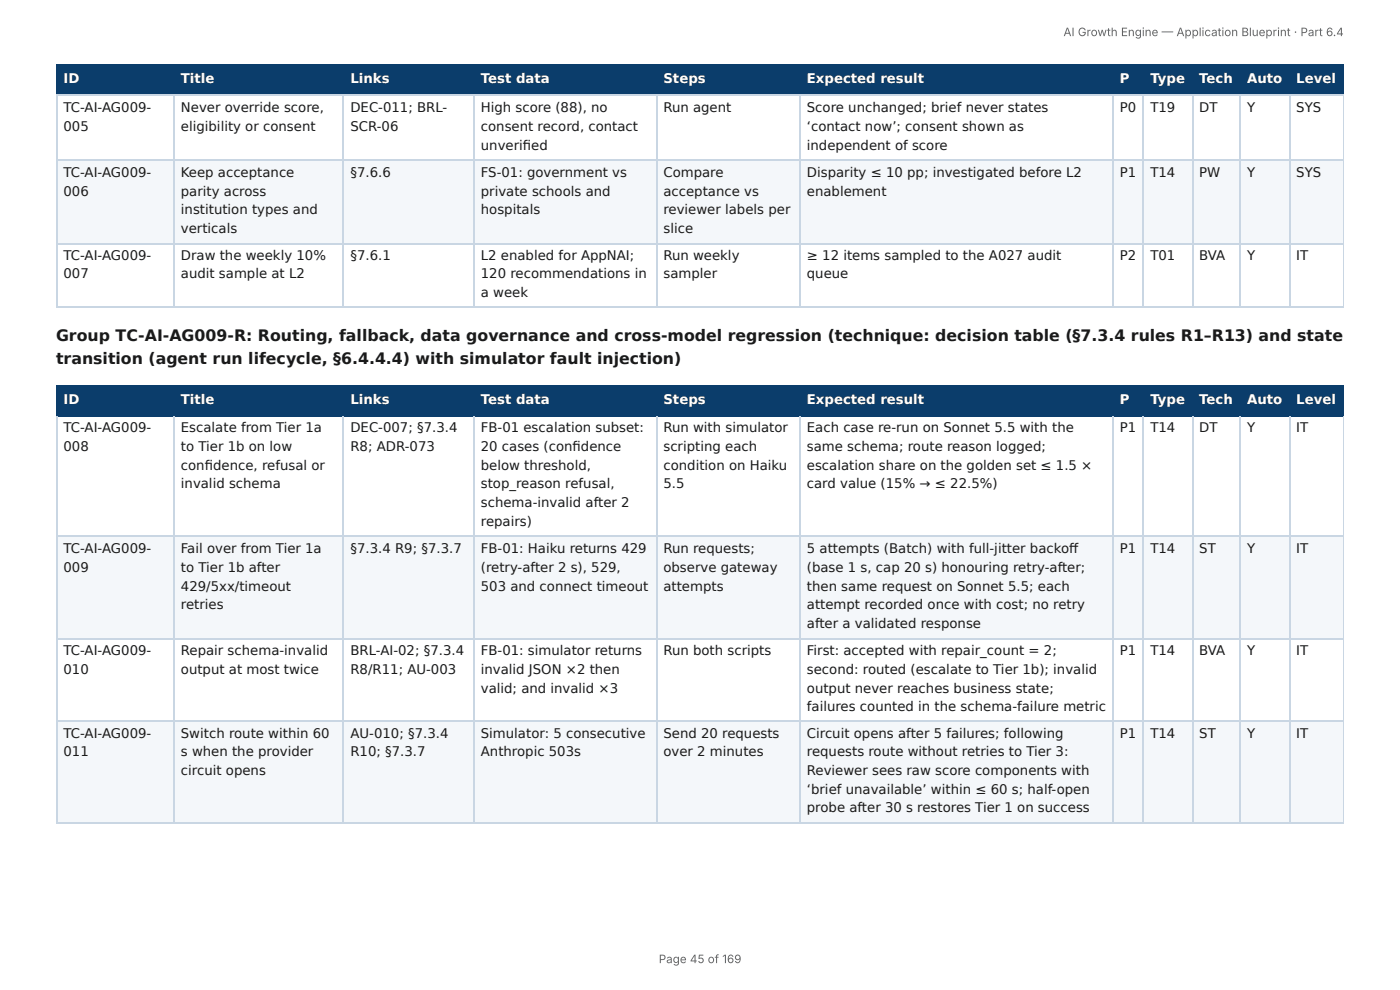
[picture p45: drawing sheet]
<svg xmlns="http://www.w3.org/2000/svg" width="297mm" height="210mm" viewBox="0 0 297 210" stroke-linecap="round" stroke-linejoin="round" font-family="sans-serif">
<defs><g id="words">
<g font-size="3.3" fill="#1a1a1a">
<text x="11.9" y="72.5">Group TC-AI-AG009-R: Routing, fallback, data governance and cross-model regression (technique: decision table (§7.3.4 rules R1–R13) and state</text>
<text x="11.9" y="77.3">transition (agent run lifecycle, §6.4.4.4) with simulator fault injection)</text>
</g>
<g font-size="2.8" fill="#fff">
<text x="13.5" y="17.7">ID</text>
<text x="38.4" y="17.7">Title</text>
<text x="74.4" y="17.7">Links</text>
<text x="102.1" y="17.7">Test data</text>
<text x="140.9" y="17.7">Steps</text>
<text x="171.4" y="17.7">Expected result</text>
<text x="237.9" y="17.7">P</text>
<text x="244.3" y="17.7">Type</text>
<text x="254.7" y="17.7">Tech</text>
<text x="264.9" y="17.7">Auto</text>
<text x="275.3" y="17.7">Level</text>
<text x="13.5" y="85.7">ID</text>
<text x="38.4" y="85.7">Title</text>
<text x="74.4" y="85.7">Links</text>
<text x="102.1" y="85.7">Test data</text>
<text x="140.9" y="85.7">Steps</text>
<text x="171.4" y="85.7">Expected result</text>
<text x="237.9" y="85.7">P</text>
<text x="244.3" y="85.7">Type</text>
<text x="254.7" y="85.7">Tech</text>
<text x="264.9" y="85.7">Auto</text>
<text x="275.3" y="85.7">Level</text>
</g>
<g font-size="2.8" fill="#1a1a1a">
<text x="13.5" y="23.8">TC-AI-AG009-</text>
<text x="38.4" y="23.8">Never override score,</text>
<text x="74.4" y="23.8">DEC-011; BRL-</text>
<text x="102.1" y="23.8">High score (88), no</text>
<text x="140.9" y="23.8">Run agent</text>
<text x="171.4" y="23.8">Score unchanged; brief never states</text>
<text x="237.9" y="23.8">P0</text>
<text x="244.3" y="23.8">T19</text>
<text x="254.7" y="23.8">DT</text>
<text x="264.9" y="23.8">Y</text>
<text x="275.3" y="23.8">SYS</text>
<text x="13.5" y="27.8">005</text>
<text x="38.4" y="27.8">eligibility or consent</text>
<text x="74.4" y="27.8">SCR-06</text>
<text x="102.1" y="27.8">consent record, contact</text>
<text x="171.4" y="27.8">‘contact now’; consent shown as</text>
<text x="102.1" y="31.8">unverifi ed</text>
<text x="171.4" y="31.8">independent of score</text>
<text x="13.5" y="37.6">TC-AI-AG009-</text>
<text x="13.5" y="41.5">006</text>
<text x="38.4" y="37.6">Keep acceptance</text>
<text x="38.4" y="41.5">parity across</text>
<text x="74.4" y="37.6">§7.6.6</text>
<text x="102.1" y="37.6">FS-01: government vs</text>
<text x="102.1" y="41.5">private schools and</text>
<text x="140.9" y="37.6">Compare</text>
<text x="140.9" y="41.5">acceptance vs</text>
<text x="171.4" y="37.6">Disparity ≤ 10 pp; investigated before L2</text>
<text x="171.4" y="41.5">enablement</text>
<text x="237.9" y="37.6">P1</text>
<text x="244.3" y="37.6">T14</text>
<text x="254.7" y="37.6">PW</text>
<text x="264.9" y="37.6">Y</text>
<text x="275.3" y="37.6">SYS</text>
<text x="38.4" y="45.5">institution types and</text>
<text x="102.1" y="45.5">hospitals</text>
<text x="140.9" y="45.5">reviewer labels per</text>
<text x="38.4" y="49.5">verticals</text>
<text x="140.9" y="49.5">slice</text>
<text x="13.5" y="55.3">TC-AI-AG009-</text>
<text x="13.5" y="59">007</text>
<text x="38.4" y="55.3">Draw the weekly 10%</text>
<text x="38.4" y="59">audit sample at L2</text>
<text x="74.4" y="55.3">§7.6.1</text>
<text x="102.1" y="55.3">L2 enabled for AppNAI;</text>
<text x="102.1" y="59">120 recommendations in</text>
<text x="140.9" y="55.3">Run weekly</text>
<text x="140.9" y="59">sampler</text>
<text x="171.4" y="55.3">≥ 12 items sampled to the A027 audit</text>
<text x="171.4" y="59">queue</text>
<text x="237.9" y="55.3">P2</text>
<text x="244.3" y="55.3">T01</text>
<text x="254.7" y="55.3">BVA</text>
<text x="264.9" y="55.3">Y</text>
<text x="275.3" y="55.3">IT</text>
<text x="102.1" y="63">a week</text>
<text x="13.5" y="91.8">TC-AI-AG009-</text>
<text x="13.5" y="95.8">008</text>
<text x="38.4" y="91.8">Escalate from Tier 1a</text>
<text x="38.4" y="95.8">to Tier 1b on low</text>
<text x="74.4" y="91.8">DEC-007; §7.3.4</text>
<text x="74.4" y="95.8">R8; ADR-073</text>
<text x="102.1" y="91.8">FB-01 escalation subset:</text>
<text x="102.1" y="95.8">20 cases (confi dence</text>
<text x="140.9" y="91.8">Run with simulator</text>
<text x="140.9" y="95.8">scripting each</text>
<text x="171.4" y="91.8">Each case re-run on Sonnet 5.5 with the</text>
<text x="171.4" y="95.8">same schema; route reason logged;</text>
<text x="237.9" y="91.8">P1</text>
<text x="244.3" y="91.8">T14</text>
<text x="254.7" y="91.8">DT</text>
<text x="264.9" y="91.8">Y</text>
<text x="275.3" y="91.8">IT</text>
<text x="38.4" y="99.7">confi dence, refusal or</text>
<text x="102.1" y="99.7">below threshold,</text>
<text x="140.9" y="99.7">condition on Haiku</text>
<text x="171.4" y="99.7">escalation share on the golden set ≤ 1.5 ×</text>
<text x="38.4" y="103.7">invalid schema</text>
<text x="102.1" y="103.7">stop_reason refusal,</text>
<text x="102.1" y="107.7">schema-invalid after 2</text>
<text x="140.9" y="103.7">5.5</text>
<text x="171.4" y="103.7">card value (15% → ≤ 22.5%)</text>
<text x="102.1" y="111.7">repairs)</text>
<text x="13.5" y="117.5">TC-AI-AG009-</text>
<text x="38.4" y="117.5">Fail over from Tier 1a</text>
<text x="74.4" y="117.5">§7.3.4 R9; §7.3.7</text>
<text x="102.1" y="117.5">FB-01: Haiku returns 429</text>
<text x="140.9" y="117.5">Run requests;</text>
<text x="171.4" y="117.5">5 attempts (Batch) with full-jitter backoff</text>
<text x="237.9" y="117.5">P1</text>
<text x="244.3" y="117.5">T14</text>
<text x="254.7" y="117.5">ST</text>
<text x="264.9" y="117.5">Y</text>
<text x="275.3" y="117.5">IT</text>
<text x="13.5" y="121.4">009</text>
<text x="38.4" y="121.4">to Tier 1b after</text>
<text x="38.4" y="125.4">429/5xx/timeout</text>
<text x="102.1" y="121.4">(retry-after 2 s), 529,</text>
<text x="102.1" y="125.4">503 and connect timeout</text>
<text x="140.9" y="121.4">observe gateway</text>
<text x="140.9" y="125.4">attempts</text>
<text x="171.4" y="121.4">(base 1 s, cap 20 s) honouring retry-after;</text>
<text x="171.4" y="125.4">then same request on Sonnet 5.5; each</text>
<text x="38.4" y="129.4">retries</text>
<text x="171.4" y="129.4">attempt recorded once with cost; no retry</text>
<text x="171.4" y="133.4">after a validated response</text>
<text x="13.5" y="139.2">TC-AI-AG009-</text>
<text x="13.5" y="143.1">010</text>
<text x="38.4" y="139.2">Repair schema-invalid</text>
<text x="38.4" y="143.1">output at most twice</text>
<text x="74.4" y="139.2">BRL-AI-02; §7.3.4</text>
<text x="74.4" y="143.1">R8/R11; AU-003</text>
<text x="102.1" y="139.2">FB-01: simulator returns</text>
<text x="102.1" y="143.1">invalid JSON ×2 then</text>
<text x="140.9" y="139.2">Run both scripts</text>
<text x="171.4" y="139.2">First: accepted with repair_count = 2;</text>
<text x="171.4" y="143.1">second: routed (escalate to Tier 1b); invalid</text>
<text x="237.9" y="139.2">P1</text>
<text x="244.3" y="139.2">T14</text>
<text x="254.7" y="139.2">BVA</text>
<text x="264.9" y="139.2">Y</text>
<text x="275.3" y="139.2">IT</text>
<text x="102.1" y="147.1">valid; and invalid ×3</text>
<text x="171.4" y="147.1">output never reaches business state;</text>
<text x="171.4" y="151.1">failures counted in the schema-failure metric</text>
<text x="13.5" y="156.6">TC-AI-AG009-</text>
<text x="13.5" y="160.6">011</text>
<text x="38.4" y="156.6">Switch route within 60</text>
<text x="38.4" y="160.6">s when the provider</text>
<text x="74.4" y="156.6">AU-010; §7.3.4</text>
<text x="74.4" y="160.6">R10; §7.3.7</text>
<text x="102.1" y="156.6">Simulator: 5 consecutive</text>
<text x="102.1" y="160.6">Anthropic 503s</text>
<text x="140.9" y="156.6">Send 20 requests</text>
<text x="140.9" y="160.6">over 2 minutes</text>
<text x="171.4" y="156.6">Circuit opens after 5 failures; following</text>
<text x="171.4" y="160.6">requests route without retries to Tier 3:</text>
<text x="237.9" y="156.6">P1</text>
<text x="244.3" y="156.6">T14</text>
<text x="254.7" y="156.6">ST</text>
<text x="264.9" y="156.6">Y</text>
<text x="275.3" y="156.6">IT</text>
<text x="38.4" y="164.6">circuit opens</text>
<text x="171.4" y="164.6">Reviewer sees raw score components with</text>
<text x="171.4" y="168.5">‘brief unavailable’ within ≤ 60 s; half-open</text>
<text x="171.4" y="172.5">probe after 30 s restores Tier 1 on success</text>
</g>
<g font-size="2.5" fill="#666">
<text x="225.9" y="7.7">AI Growth Engine — Application Blueprint · Part 6.4</text>
<text x="139.9" y="204.5">Page 45 of 169</text>
</g>
</g></defs>
<g fill="#0b3d6b">
<path d="M12.2 14h24.8v6.1h-24.8z"/>
<path d="M37 14h36v6.1h-36z"/>
<path d="M73 14h27.8v6.1h-27.8z"/>
<path d="M100.8 14h38.6v6.1h-38.6z"/>
<path d="M139.4 14h30.5v6.1h-30.5z"/>
<path d="M169.9 14h66.4v6.1h-66.4z"/>
<path d="M236.3 14h6.6v6.1h-6.6z"/>
<path d="M242.9 14h10.3v6.1h-10.3z"/>
<path d="M253.2 14h10.3v6.1h-10.3z"/>
<path d="M263.5 14h10.3v6.1h-10.3z"/>
<path d="M273.8 14h11.6v6.1h-11.6z"/>
</g>
<g fill="#f4f7fa">
<path d="M12.2 33.9h24.8v17.7h-24.8z"/>
<path d="M37 33.9h36v17.7h-36z"/>
<path d="M73 33.9h27.8v17.7h-27.8z"/>
<path d="M100.8 33.9h38.6v17.7h-38.6z"/>
<path d="M139.4 33.9h30.5v17.7h-30.5z"/>
<path d="M169.9 33.9h66.4v17.7h-66.4z"/>
<path d="M236.3 33.9h6.6v17.7h-6.6z"/>
<path d="M242.9 33.9h10.3v17.7h-10.3z"/>
<path d="M253.2 33.9h10.3v17.7h-10.3z"/>
<path d="M263.5 33.9h10.3v17.7h-10.3z"/>
<path d="M273.8 33.9h11.6v17.7h-11.6z"/>
</g>
<g fill="none" stroke="#0b3d6b" stroke-width=".26">
<path d="M11.9 13.9h273.5M12 13.8v6.6M36.9 13.8v6.6M72.9 13.8v6.6M100.7 13.8v6.6M139.6 13.8v6.6M170 13.8v6.6M236.4 13.8v6.6M242.8 13.8v6.6M253.3 13.8v6.6M263.4 13.8v6.6M274 13.8v6.6"/>
<path d="M11.9 20.2h273.5"/>
</g>
<path d="M285.3 13.8v6.6" fill="none" stroke="#0b3d6b" stroke-width=".21"/>
<g fill="none" stroke="#c9d6e3" stroke-width=".26">
<path d="M11.9 20.2h273.5M11.9 34h273.5M12 20.4v45M36.9 20.4v45M72.9 20.4v45M100.7 20.4v45M139.6 20.4v45M170 20.4v45M236.4 20.4v45M242.8 20.4v45M253.3 20.4v45M263.4 20.4v45"/>
<path d="M274 20.4v45M11.9 51.7h273.5M11.9 65.2h273.5"/>
</g>
<path d="M285.3 20.4v45" fill="none" stroke="#c9d6e3" stroke-width=".21"/>
<g fill="#0b3d6b">
<path d="M12.2 82h24.8v6.4h-24.8z"/>
<path d="M37 82h36v6.4h-36z"/>
<path d="M73 82h27.8v6.4h-27.8z"/>
<path d="M100.8 82h38.6v6.4h-38.6z"/>
<path d="M139.4 82h30.5v6.4h-30.5z"/>
<path d="M169.9 82h66.4v6.4h-66.4z"/>
<path d="M236.3 82h6.6v6.4h-6.6z"/>
<path d="M242.9 82h10.3v6.4h-10.3z"/>
<path d="M253.2 82h10.3v6.4h-10.3z"/>
<path d="M263.5 82h10.3v6.4h-10.3z"/>
<path d="M273.8 82h11.6v6.4h-11.6z"/>
</g>
<g fill="#f4f7fa">
<path d="M12.2 114h24.8v21.5h-24.8z"/>
<path d="M37 114h36v21.5h-36z"/>
<path d="M73 114h27.8v21.5h-27.8z"/>
<path d="M100.8 114h38.6v21.5h-38.6z"/>
<path d="M139.4 114h30.5v21.5h-30.5z"/>
<path d="M169.9 114h66.4v21.5h-66.4z"/>
<path d="M236.3 114h6.6v21.5h-6.6z"/>
<path d="M242.9 114h10.3v21.5h-10.3z"/>
<path d="M253.2 114h10.3v21.5h-10.3z"/>
<path d="M263.5 114h10.3v21.5h-10.3z"/>
<path d="M273.8 114h11.6v21.5h-11.6z"/>
<path d="M12.2 153.2h24.8v21.7h-24.8z"/>
<path d="M37 153.2h36v21.7h-36z"/>
<path d="M73 153.2h27.8v21.7h-27.8z"/>
<path d="M100.8 153.2h38.6v21.7h-38.6z"/>
<path d="M139.4 153.2h30.5v21.7h-30.5z"/>
<path d="M169.9 153.2h66.4v21.7h-66.4z"/>
<path d="M236.3 153.2h6.6v21.7h-6.6z"/>
<path d="M242.9 153.2h10.3v21.7h-10.3z"/>
<path d="M253.2 153.2h10.3v21.7h-10.3z"/>
<path d="M263.5 153.2h10.3v21.7h-10.3z"/>
<path d="M273.8 153.2h11.6v21.7h-11.6z"/>
</g>
<g fill="none" stroke="#0b3d6b" stroke-width=".26">
<path d="M11.9 81.9h273.5M11.9 88.2h273.5M12 81.8v6.6M36.9 81.8v6.6M72.9 81.8v6.6M100.7 81.8v6.6M139.6 81.8v6.6M170 81.8v6.6M236.4 81.8v6.6M242.8 81.8v6.6M253.3 81.8v6.6M263.4 81.8v6.6"/>
<path d="M274 81.8v6.6"/>
</g>
<path d="M285.3 81.8v6.6" fill="none" stroke="#0b3d6b" stroke-width=".21"/>
<g fill="none" stroke="#c9d6e3" stroke-width=".26">
<path d="M12 88.4v86.5M36.9 88.4v86.5M72.9 88.4v86.5M100.7 88.4v86.5M139.6 88.4v86.5M170 88.4v86.5M236.4 88.4v86.5M242.8 88.4v86.5M253.3 88.4v86.5M263.4 88.4v86.5M274 88.4v86.5M11.9 113.9h273.5"/>
<path d="M11.9 135.6h273.5M11.9 153.1h273.5M11.9 174.8h273.5"/>
</g>
<path d="M285.3 88.4v86.5" fill="none" stroke="#c9d6e3" stroke-width=".21"/>
<use href="#words"/>
</svg>
